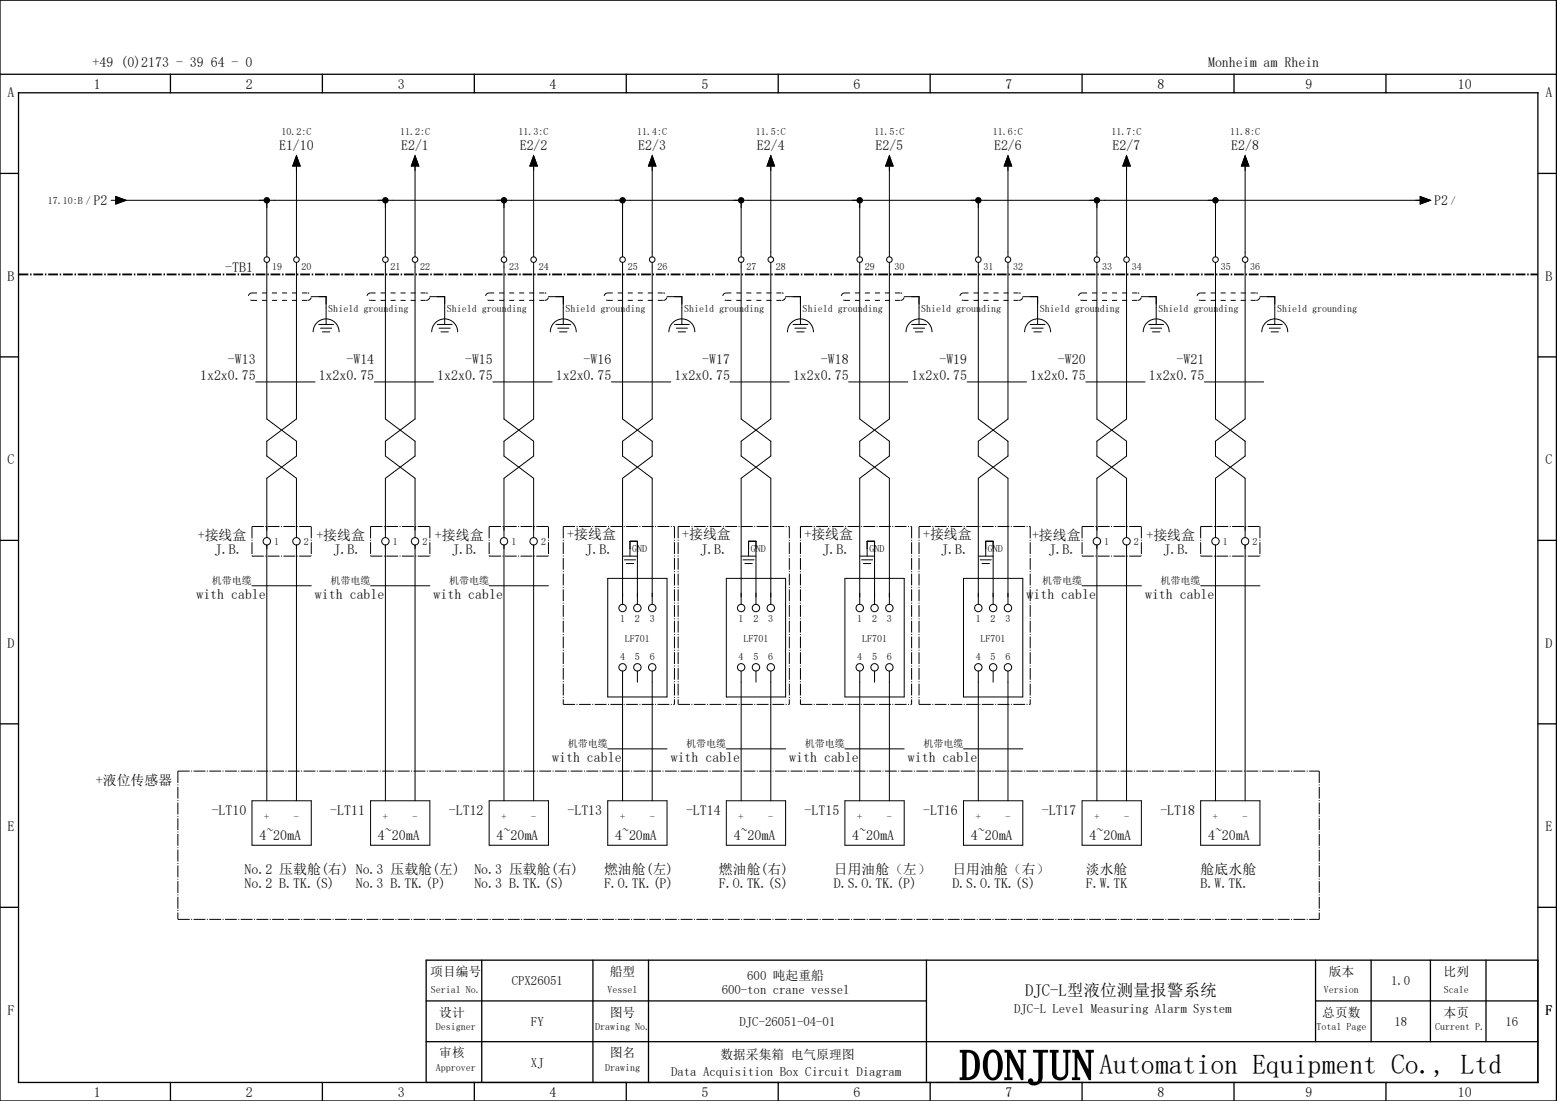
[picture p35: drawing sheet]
<svg xmlns="http://www.w3.org/2000/svg" width="420mm" height="297mm" viewBox="0 0 420 297" stroke-linecap="round" stroke-linejoin="round" font-family="sans-serif">
<defs><g id="words">
<text font-size="11.5" x="259" y="291.3">DONJUN</text>
<text font-size="7.5" x="296.6" y="289.7">Automation Equipment Co., Ltd</text>
<text font-size="4.5" x="276.6" y="268.7">DJC-L型液位测量报警系统</text>
<g font-size="3.7">
<text x="25" y="18">+49 (0)2173 - 39 64 - 0</text>
<text x="326" y="18">Monheim am Rhein</text>
<text x="2.1" y="26.3">A</text>
<text x="25.3" y="24">1</text>
<text x="66.3" y="24">2</text>
<text x="107.3" y="24">3</text>
<text x="148.3" y="24">4</text>
<text x="189.3" y="24">5</text>
<text x="230.3" y="24">6</text>
<text x="271.3" y="24">7</text>
<text x="312.3" y="24">8</text>
<text x="352.3" y="24">9</text>
<text x="393.4" y="24">10</text>
<text x="417.1" y="26.3">A</text>
<text x="75.3" y="40.5">E1/10</text>
<text x="108.2" y="40.5">E2/1</text>
<text x="140.2" y="40.5">E2/2</text>
<text x="172.3" y="40.5">E2/3</text>
<text x="204.2" y="40.5">E2/4</text>
<text x="236.2" y="40.5">E2/5</text>
<text x="268.3" y="40.5">E2/6</text>
<text x="300.2" y="40.5">E2/7</text>
<text x="332.2" y="40.5">E2/8</text>
<text x="25.2" y="55.4">P2</text>
<text x="387" y="55.4">P2</text>
<text x="2.1" y="75.8">B</text>
<text x="60.8" y="73.5">-TB1</text>
<text x="417.1" y="75.8">B</text>
<text x="61.5" y="98.2">-W13</text>
<text x="93.5" y="98.2">-W14</text>
<text x="125.5" y="98.2">-W15</text>
<text x="157.5" y="98.2">-W16</text>
<text x="189.5" y="98.2">-W17</text>
<text x="221.5" y="98.2">-W18</text>
<text x="253.5" y="98.2">-W19</text>
<text x="285.5" y="98.2">-W20</text>
<text x="317.5" y="98.2">-W21</text>
<text x="54" y="102.5">1x2x0.75</text>
<text x="86" y="102.5">1x2x0.75</text>
<text x="118" y="102.5">1x2x0.75</text>
<text x="150" y="102.5">1x2x0.75</text>
<text x="182" y="102.5">1x2x0.75</text>
<text x="214" y="102.5">1x2x0.75</text>
<text x="246" y="102.5">1x2x0.75</text>
<text x="278" y="102.5">1x2x0.75</text>
<text x="310" y="102.5">1x2x0.75</text>
<text x="2.1" y="125.3">C</text>
<text x="417.1" y="125.3">C</text>
<text x="53.4" y="145.8">+接线盒</text>
<text x="58" y="149.5">J.B.</text>
<text x="85.4" y="145.8">+接线盒</text>
<text x="90" y="149.5">J.B.</text>
<text x="117.4" y="145.8">+接线盒</text>
<text x="122" y="149.5">J.B.</text>
<text x="153.1" y="145.4">+接线盒</text>
<text x="158" y="149.5">J.B.</text>
<text x="184.1" y="145.4">+接线盒</text>
<text x="189" y="149.5">J.B.</text>
<text x="217.1" y="145.4">+接线盒</text>
<text x="222" y="149.5">J.B.</text>
<text x="249.1" y="145.4">+接线盒</text>
<text x="254" y="149.5">J.B.</text>
<text x="278.5" y="145.8">+接线盒</text>
<text x="283" y="149.5">J.B.</text>
<text x="309.4" y="145.8">+接线盒</text>
<text x="314" y="149.5">J.B.</text>
<text x="53" y="161.5">with cable</text>
<text x="85" y="161.5">with cable</text>
<text x="117" y="161.5">with cable</text>
<text x="277" y="161.5">with cable</text>
<text x="309" y="161.5">with cable</text>
<text x="2.1" y="174.8">D</text>
<text x="417.1" y="174.8">D</text>
<text x="149" y="205.5">with cable</text>
<text x="181" y="205.5">with cable</text>
<text x="213" y="205.5">with cable</text>
<text x="245" y="205.5">with cable</text>
<text x="25.9" y="211.8">+液位传感器</text>
<text x="57.1" y="219.8">-LT10</text>
<text x="89.1" y="219.8">-LT11</text>
<text x="121.1" y="219.8">-LT12</text>
<text x="153.1" y="219.8">-LT13</text>
<text x="185.1" y="219.8">-LT14</text>
<text x="217.1" y="219.8">-LT15</text>
<text x="249.1" y="219.8">-LT16</text>
<text x="281.1" y="219.8">-LT17</text>
<text x="313.1" y="219.8">-LT18</text>
<text x="2.1" y="224.3">E</text>
<text x="70" y="226.5">4~20mA</text>
<text x="102" y="226.5">4~20mA</text>
<text x="134" y="226.5">4~20mA</text>
<text x="166" y="226.5">4~20mA</text>
<text x="198" y="226.5">4~20mA</text>
<text x="230" y="226.5">4~20mA</text>
<text x="262" y="226.5">4~20mA</text>
<text x="294" y="226.5">4~20mA</text>
<text x="326" y="226.5">4~20mA</text>
<text x="417.1" y="224.3">E</text>
<text x="66" y="235.8">No.2 压载舱(右) No.3 压载舱(左)</text>
<text x="66" y="239.5">No.2 B.TK.(S)</text>
<text x="96" y="239.5">No.3 B.TK.(P)</text>
<text x="128" y="235.8">No.3 压载舱(右)</text>
<text x="128" y="239.5">No.3 B.TK.(S)</text>
<text x="163" y="235.8">燃油舱(左)</text>
<text x="163" y="239.5">F.O.TK.(P)</text>
<text x="194" y="235.8">燃油舱(右)</text>
<text x="194" y="239.5">F.O.TK.(S)</text>
<text x="225" y="235.8">日用油舱（左）</text>
<text x="225" y="239.5">D.S.O.TK.(P)</text>
<text x="257" y="235.8">日用油舱（右）</text>
<text x="257" y="239.5">D.S.O.TK.(S)</text>
<text x="293" y="235.8">淡水舱</text>
<text x="293" y="239.5">F.W.TK</text>
<text x="324" y="235.8">舱底水舱</text>
<text x="324" y="239.5">B.W.TK.</text>
<text x="2.1" y="273.8">F</text>
<text x="417.1" y="273.8">F</text>
<text x="25.3" y="296">1</text>
<text x="66.3" y="296">2</text>
<text x="107.3" y="296">3</text>
<text x="148.3" y="296">4</text>
<text x="189.3" y="296">5</text>
<text x="230.3" y="296">6</text>
<text x="271.3" y="296">7</text>
<text x="312.3" y="296">8</text>
<text x="352.3" y="296">9</text>
<text x="393.4" y="296">10</text>
</g>
<g font-size="3.4">
<text x="116.1" y="263.3">项目编号</text>
<text x="164.6" y="263.3">船型</text>
<text x="358.5" y="263.3">版本</text>
<text x="389.6" y="263.3">比列</text>
<text x="138.1" y="265.8">CPX26051</text>
<text x="194.7" y="268.3">600-ton crane vessel</text>
<text x="201.6" y="264.3">600 吨起重船</text>
<text x="375.4" y="265.8">1.0</text>
<text x="118.5" y="274.3">设计</text>
<text x="164.6" y="274.3">图号</text>
<text x="273.7" y="273.3">DJC-L Level Measuring Alarm System</text>
<text x="356.8" y="274.3">总页数</text>
<text x="389.6" y="274.3">本页</text>
<text x="143.3" y="276.8">FY</text>
<text x="199.6" y="276.8">DJC-26051-04-01</text>
<text x="376.3" y="276.8">18</text>
<text x="406.3" y="276.8">16</text>
<text x="118.5" y="285.3">审核</text>
<text x="143.3" y="287.8">XJ</text>
<text x="164.6" y="285.3">图名</text>
<text x="194.4" y="285.8">数据采集箱 电气原理图</text>
<text x="181.1" y="290.3">Data Acquisition Box Circuit Diagram</text>
</g>
<g font-size="2.7">
<text x="75.9" y="36.4">10.2:C</text>
<text x="107.9" y="36.4">11.2:C</text>
<text x="140" y="36.4">11.3:C</text>
<text x="171.9" y="36.4">11.4:C</text>
<text x="203.9" y="36.4">11.5:C</text>
<text x="236" y="36.4">11.5:C</text>
<text x="267.9" y="36.4">11.6:C</text>
<text x="300" y="36.4">11.7:C</text>
<text x="332" y="36.4">11.8:C</text>
<text x="12.9" y="55">17.10:B /</text>
<text x="391.5" y="55">/</text>
<text x="73.4" y="72.8">19</text>
<text x="81.4" y="72.8">20</text>
<text x="105.4" y="72.8">21</text>
<text x="113.4" y="72.8">22</text>
<text x="137.4" y="72.8">23</text>
<text x="145.4" y="72.8">24</text>
<text x="169.4" y="72.8">25</text>
<text x="177.4" y="72.8">26</text>
<text x="201.4" y="72.8">27</text>
<text x="209.4" y="72.8">28</text>
<text x="233.4" y="72.8">29</text>
<text x="241.4" y="72.8">30</text>
<text x="265.4" y="72.8">31</text>
<text x="273.4" y="72.8">32</text>
<text x="297.4" y="72.8">33</text>
<text x="305.4" y="72.8">34</text>
<text x="329.4" y="72.8">35</text>
<text x="337.4" y="72.8">36</text>
<text x="88.6" y="84.1">Shield grounding</text>
<text x="120.6" y="84.1">Shield grounding</text>
<text x="152.6" y="84.1">Shield grounding</text>
<text x="184.6" y="84.1">Shield grounding</text>
<text x="216.6" y="84.1">Shield grounding</text>
<text x="248.6" y="84.1">Shield grounding</text>
<text x="280.6" y="84.1">Shield grounding</text>
<text x="312.6" y="84.1">Shield grounding</text>
<text x="344.6" y="84.1">Shield grounding</text>
<text x="74" y="147">1</text>
<text x="82" y="147">2</text>
<text x="106" y="147">1</text>
<text x="114" y="147">2</text>
<text x="138" y="147">1</text>
<text x="146" y="147">2</text>
<text x="170.6" y="149.1">GND</text>
<text x="202.6" y="149.1">GND</text>
<text x="234.6" y="149.1">GND</text>
<text x="266.6" y="149.1">GND</text>
<text x="298" y="147">1</text>
<text x="306" y="147">2</text>
<text x="330" y="147">1</text>
<text x="338" y="147">2</text>
<text x="57.2" y="157.7">机带电缆</text>
<text x="89.2" y="157.7">机带电缆</text>
<text x="121.2" y="157.7">机带电缆</text>
<text x="281.2" y="157.7">机带电缆</text>
<text x="313.2" y="157.7">机带电缆</text>
<text x="167.3" y="167.9">1</text>
<text x="171.3" y="167.9">2</text>
<text x="175.3" y="167.9">3</text>
<text x="199.3" y="167.9">1</text>
<text x="203.3" y="167.9">2</text>
<text x="207.3" y="167.9">3</text>
<text x="231.3" y="167.9">1</text>
<text x="235.3" y="167.9">2</text>
<text x="239.3" y="167.9">3</text>
<text x="263.3" y="167.9">1</text>
<text x="267.3" y="167.9">2</text>
<text x="271.3" y="167.9">3</text>
<text x="168.6" y="173.2">LF701</text>
<text x="200.6" y="173.2">LF701</text>
<text x="232.6" y="173.2">LF701</text>
<text x="264.6" y="173.2">LF701</text>
<text x="167.3" y="178.2">4</text>
<text x="171.3" y="178.2">5</text>
<text x="175.3" y="178.2">6</text>
<text x="199.3" y="178.2">4</text>
<text x="203.3" y="178.2">5</text>
<text x="207.3" y="178.2">6</text>
<text x="231.3" y="178.2">4</text>
<text x="235.3" y="178.2">5</text>
<text x="239.3" y="178.2">6</text>
<text x="263.3" y="178.2">4</text>
<text x="267.3" y="178.2">5</text>
<text x="271.3" y="178.2">6</text>
<text x="153.2" y="201.7">机带电缆</text>
<text x="185.2" y="201.7">机带电缆</text>
<text x="217.2" y="201.7">机带电缆</text>
<text x="249.2" y="201.7">机带电缆</text>
<text x="71.3" y="221.4">+</text>
<text x="79.3" y="221.4">-</text>
<text x="103.3" y="221.4">+</text>
<text x="111.3" y="221.4">-</text>
<text x="135.3" y="221.4">+</text>
<text x="143.3" y="221.4">-</text>
<text x="167.3" y="221.4">+</text>
<text x="175.3" y="221.4">-</text>
<text x="199.3" y="221.4">+</text>
<text x="207.3" y="221.4">-</text>
<text x="231.3" y="221.4">+</text>
<text x="239.3" y="221.4">-</text>
<text x="263.3" y="221.4">+</text>
<text x="271.3" y="221.4">-</text>
<text x="295.3" y="221.4">+</text>
<text x="303.3" y="221.4">-</text>
<text x="327.3" y="221.4">+</text>
<text x="335.3" y="221.4">-</text>
<text x="116.3" y="268">Serial No.</text>
<text x="163.9" y="268">Vessel</text>
<text x="357.3" y="268">Version</text>
<text x="389.6" y="268">Scale</text>
<text x="117.6" y="278">Designer</text>
<text x="160.6" y="278">Drawing No.</text>
<text x="355.3" y="278">Total Page</text>
<text x="387.3" y="278">Current P.</text>
<text x="117.6" y="289">Approver</text>
<text x="163.3" y="289">Drawing</text>
</g>
</g></defs>
<g fill="none" stroke="#000" stroke-width=".35">
<path d="M0 0h420v297h-420zM0 20h420M5 25h410v267h-410zM46 20v5M87 20v5M128 20v5M169 20v5M210 20v5M251 20v5M292 20v5M333 20v5M374 20v5"/>
<path d="M0 46.8h5M415 46.8h5M0 96.3h5M415 96.3h5M0 145.8h5M415 145.8h5M0 195.3h5M415 195.3h5M0 244.8h5M130 259v33M160 259v33M175 259v33"/>
<path d="M250 259v33M355 259v22M370 259v22M386 259v22M401 259v22M415 244.8h5M415 259h-300v33M115 270h135M355 270h60M46 292v5M87 292v5M115 281h300"/>
<path d="M128 292v5M169 292v5M210 292v5M251 292v5M292 292v5M333 292v5M374 292v5"/>
</g>
<g fill="none" stroke="#000" stroke-width=".27">
<path d="M30 54h1.3M31.3 53l2.7 1-2.7 1zM32 54h352M72 54v15.3M80 44.8v24.5M80 42l1 2.8h-2zM104 54v15.3M112 44.8v24.5M112 42l1 2.8h-2zM136 54v15.3M144 44.8v24.5M144 42l1 2.8h-2z"/>
<path d="M168 54v15.3M176 44.8v24.5M176 42l1 2.8h-2zM200 54v15.3M208 44.8v24.5M208 42l1 2.8h-2zM232 54v15.3M240 44.8v24.5M240 42l1 2.8h-2zM264 54v15.3M272 44.8v24.5M272 42l1 2.8h-2z"/>
<path d="M296 54v15.3M304 44.8v24.5M304 42l1 2.8h-2zM328 54v15.3M336 44.8v24.5M336 42l1 2.8h-2zM383.3 53l2.7 1-2.7 1zM72 70.8v42.2l8 6v4l-8 6v16M80 70.8v42.2l-8 6v4l8 6v16M104 70.8v42.2l8 6v4l-8 6v16M112 70.8v42.2l-8 6v4l8 6v16M136 70.8v42.2l8 6v4l-8 6v16"/>
<path d="M144 70.8v42.2l-8 6v4l8 6v16M168 70.8v42.2l8 6v4l-8 6v34M176 70.8v42.2l-8 6v4l8 6v34M200 70.8v42.2l8 6v4l-8 6v34M208 70.8v42.2l-8 6v4l8 6v34M232 70.8v42.2l8 6v4l-8 6v34M240 70.8v42.2l-8 6v4l8 6v34M264 70.8v42.2l8 6v4l-8 6v34M272 70.8v42.2l-8 6v4l8 6v34M296 70.8v42.2l8 6v4l-8 6v16M304 70.8v42.2l-8 6v4l8 6v16M328 70.8v42.2l8 6v4l-8 6v16"/>
<path d="M336 70.8v42.2l-8 6v4l8 6v16M84 80h4v7.5M84.5 89.5a3.5 3.5 0 0 1 3.5-3.5 3.5 3.5 0 0 1 3.5 3.5M86 87.5h4M86.5 88.5h3M87 89.5h2M116 80h4v7.5M116.5 89.5a3.5 3.5 0 0 1 3.5-3.5 3.5 3.5 0 0 1 3.5 3.5M118 87.5h4M118.5 88.5h3M119 89.5h2M148 80h4v7.5"/>
<path d="M148.5 89.5a3.5 3.5 0 0 1 3.5-3.5 3.5 3.5 0 0 1 3.5 3.5M150 87.5h4M150.5 88.5h3M151 89.5h2M180 80h4v7.5M180.5 89.5a3.5 3.5 0 0 1 3.5-3.5 3.5 3.5 0 0 1 3.5 3.5M182 87.5h4M182.5 88.5h3M183 89.5h2M212 80h4v7.5M212.5 89.5a3.5 3.5 0 0 1 3.5-3.5 3.5 3.5 0 0 1 3.5 3.5M214 87.5h4"/>
<path d="M214.5 88.5h3M215 89.5h2M244 80h4v7.5M244.5 89.5a3.5 3.5 0 0 1 3.5-3.5 3.5 3.5 0 0 1 3.5 3.5M246 87.5h4M246.5 88.5h3M247 89.5h2M276 80h4v7.5M276.5 89.5a3.5 3.5 0 0 1 3.5-3.5 3.5 3.5 0 0 1 3.5 3.5M278 87.5h4M278.5 88.5h3M279 89.5h2"/>
<path d="M308 80h4v7.5M308.5 89.5a3.5 3.5 0 0 1 3.5-3.5 3.5 3.5 0 0 1 3.5 3.5M310 87.5h4M310.5 88.5h3M311 89.5h2M340 80h4v7.5M340.5 89.5a3.5 3.5 0 0 1 3.5-3.5 3.5 3.5 0 0 1 3.5 3.5M342 87.5h4M342.5 88.5h3M343 89.5h2M69 103h16M101 103h16"/>
<path d="M133 103h16M165 103h16M197 103h16M229 103h16M261 103h16M293 103h16M325 103h16M68 158h16M72 147v69M80 147v69M100 158h16M104 147v69"/>
<path d="M112 147v69M132 158h16M136 147v69M144 147v69M164 156h16v32h-16zM168 150h4M168.5 151h3M169 152h2M170 150v-4h2v17M196 156h16v32h-16zM200 150h4M200.5 151h3"/>
<path d="M201 152h2M202 150v-4h2v17M228 156h16v32h-16zM232 150h4M232.5 151h3M233 152h2M234 150v-4h2v17M260 156h16v32h-16zM264 150h4M264.5 151h3M265 152h2M266 150v-4h2v17"/>
<path d="M292 158h16M296 147v69M304 147v69M324 158h16M328 147v69M336 147v69M168 181v35M172 181v3M176 181v35M200 181v35M204 181v3M208 181v35"/>
<path d="M232 181v35M236 181v3M240 181v35M264 181v35M268 181v3M272 181v35M68 216h16v12h-16zM100 216h16v12h-16zM132 216h16v12h-16zM164 216h16v12h-16zM164 202h16M196 216h16v12h-16z"/>
<path d="M196 202h16M228 216h16v12h-16zM228 202h16M260 216h16v12h-16zM260 202h16M292 216h16v12h-16zM324 216h16v12h-16z"/>
<circle cx="72" cy="70" r=".75"/>
<circle cx="80" cy="70" r=".75"/>
<circle cx="104" cy="70" r=".75"/>
<circle cx="112" cy="70" r=".75"/>
<circle cx="136" cy="70" r=".75"/>
<circle cx="144" cy="70" r=".75"/>
<circle cx="168" cy="70" r=".75"/>
<circle cx="176" cy="70" r=".75"/>
<circle cx="200" cy="70" r=".75"/>
<circle cx="208" cy="70" r=".75"/>
<circle cx="232" cy="70" r=".75"/>
<circle cx="240" cy="70" r=".75"/>
<circle cx="264" cy="70" r=".75"/>
<circle cx="272" cy="70" r=".75"/>
<circle cx="296" cy="70" r=".75"/>
<circle cx="304" cy="70" r=".75"/>
<circle cx="328" cy="70" r=".75"/>
<circle cx="336" cy="70" r=".75"/>
<circle cx="72" cy="146" r="1"/>
<circle cx="80" cy="146" r="1"/>
<circle cx="104" cy="146" r="1"/>
<circle cx="112" cy="146" r="1"/>
<circle cx="136" cy="146" r="1"/>
<circle cx="144" cy="146" r="1"/>
<circle cx="296" cy="146" r="1"/>
<circle cx="304" cy="146" r="1"/>
<circle cx="328" cy="146" r="1"/>
<circle cx="336" cy="146" r="1"/>
<circle cx="168" cy="164" r="1"/>
<circle cx="172" cy="164" r="1"/>
<circle cx="176" cy="164" r="1"/>
<circle cx="200" cy="164" r="1"/>
<circle cx="204" cy="164" r="1"/>
<circle cx="208" cy="164" r="1"/>
<circle cx="232" cy="164" r="1"/>
<circle cx="236" cy="164" r="1"/>
<circle cx="240" cy="164" r="1"/>
<circle cx="264" cy="164" r="1"/>
<circle cx="268" cy="164" r="1"/>
<circle cx="272" cy="164" r="1"/>
<circle cx="168" cy="180" r="1"/>
<circle cx="172" cy="180" r="1"/>
<circle cx="176" cy="180" r="1"/>
<circle cx="200" cy="180" r="1"/>
<circle cx="204" cy="180" r="1"/>
<circle cx="208" cy="180" r="1"/>
<circle cx="232" cy="180" r="1"/>
<circle cx="236" cy="180" r="1"/>
<circle cx="240" cy="180" r="1"/>
<circle cx="264" cy="180" r="1"/>
<circle cx="268" cy="180" r="1"/>
<circle cx="272" cy="180" r="1"/>
</g>
<g fill="#000">
<circle cx="72" cy="54" r=".88"/>
<circle cx="104" cy="54" r=".87"/>
<circle cx="136" cy="54" r=".88"/>
<circle cx="168" cy="54" r=".88"/>
<circle cx="200" cy="54" r=".87"/>
<circle cx="232" cy="54" r=".87"/>
<circle cx="264" cy="54" r=".88"/>
<circle cx="296" cy="54" r=".87"/>
<circle cx="328" cy="54" r=".88"/>
</g>
<path d="M5 74h410" fill="none" stroke="#000" stroke-width=".5" stroke-dasharray="2.6 .5 .4 .5" stroke-linecap="butt"/>
<g fill="none" stroke="#000" stroke-width=".27" stroke-dasharray="3.2 .4 .3 .4" stroke-linecap="butt">
<path d="M68 150h16M68 142h16M68 142v8M84 142v8M100 150h16M100 142h16M100 142v8M116 142v8M132 150h16M132 142h16M132 142v8M148 142v8"/>
<path d="M152 142h30M152 142v48M182 142v48M183 142h30M183 142v48M213 142v48M216 142h30M216 142v48M246 142v48M248 142h30M248 142v48M278 142v48"/>
<path d="M292 150h16M292 142h16M292 142v8M308 142v8M324 150h16M324 142h16M324 142v8M340 142v8M152 190h30M183 190h30M216 190h30M248 190h30"/>
<path d="M48 208h308M48 208v40M356 208v40M48 248h308"/>
</g>
<g fill="none" stroke="#000" stroke-width=".27" stroke-dasharray="1.4 1.4" stroke-linecap="butt">
<path d="M68 79h15M68 79a1 1 0 0 0-1 1 1 1 0 0 0 1 1M100 79h15M100 79a1 1 0 0 0-1 1 1 1 0 0 0 1 1M132 79h15M132 79a1 1 0 0 0-1 1 1 1 0 0 0 1 1M164 79h15M164 79a1 1 0 0 0-1 1 1 1 0 0 0 1 1M196 79h15M196 79a1 1 0 0 0-1 1 1 1 0 0 0 1 1M228 79h15M228 79a1 1 0 0 0-1 1 1 1 0 0 0 1 1"/>
<path d="M260 79h15M260 79a1 1 0 0 0-1 1 1 1 0 0 0 1 1M292 79h15M292 79a1 1 0 0 0-1 1 1 1 0 0 0 1 1M324 79h15M324 79a1 1 0 0 0-1 1 1 1 0 0 0 1 1M68 81h15M83 81a1 1 0 0 0 1-1 1 1 0 0 0-1-1M100 81h15M115 81a1 1 0 0 0 1-1 1 1 0 0 0-1-1M132 81h15M147 81a1 1 0 0 0 1-1 1 1 0 0 0-1-1"/>
<path d="M164 81h15M179 81a1 1 0 0 0 1-1 1 1 0 0 0-1-1M196 81h15M211 81a1 1 0 0 0 1-1 1 1 0 0 0-1-1M228 81h15M243 81a1 1 0 0 0 1-1 1 1 0 0 0-1-1M260 81h15M275 81a1 1 0 0 0 1-1 1 1 0 0 0-1-1M292 81h15M307 81a1 1 0 0 0 1-1 1 1 0 0 0-1-1M324 81h15M339 81a1 1 0 0 0 1-1 1 1 0 0 0-1-1"/>
</g>
<path d="M31.3 53l2.7 1-2.7 1zM80 42l1 2.8h-2zM112 42l1 2.8h-2zM144 42l1 2.8h-2zM176 42l1 2.8h-2zM208 42l1 2.8h-2zM240 42l1 2.8h-2zM272 42l1 2.8h-2zM304 42l1 2.8h-2zM336 42l1 2.8h-2zM383.3 53l2.7 1-2.7 1z" fill="#000" stroke="#000" stroke-width=".27"/>
<use href="#words"/>
</svg>
